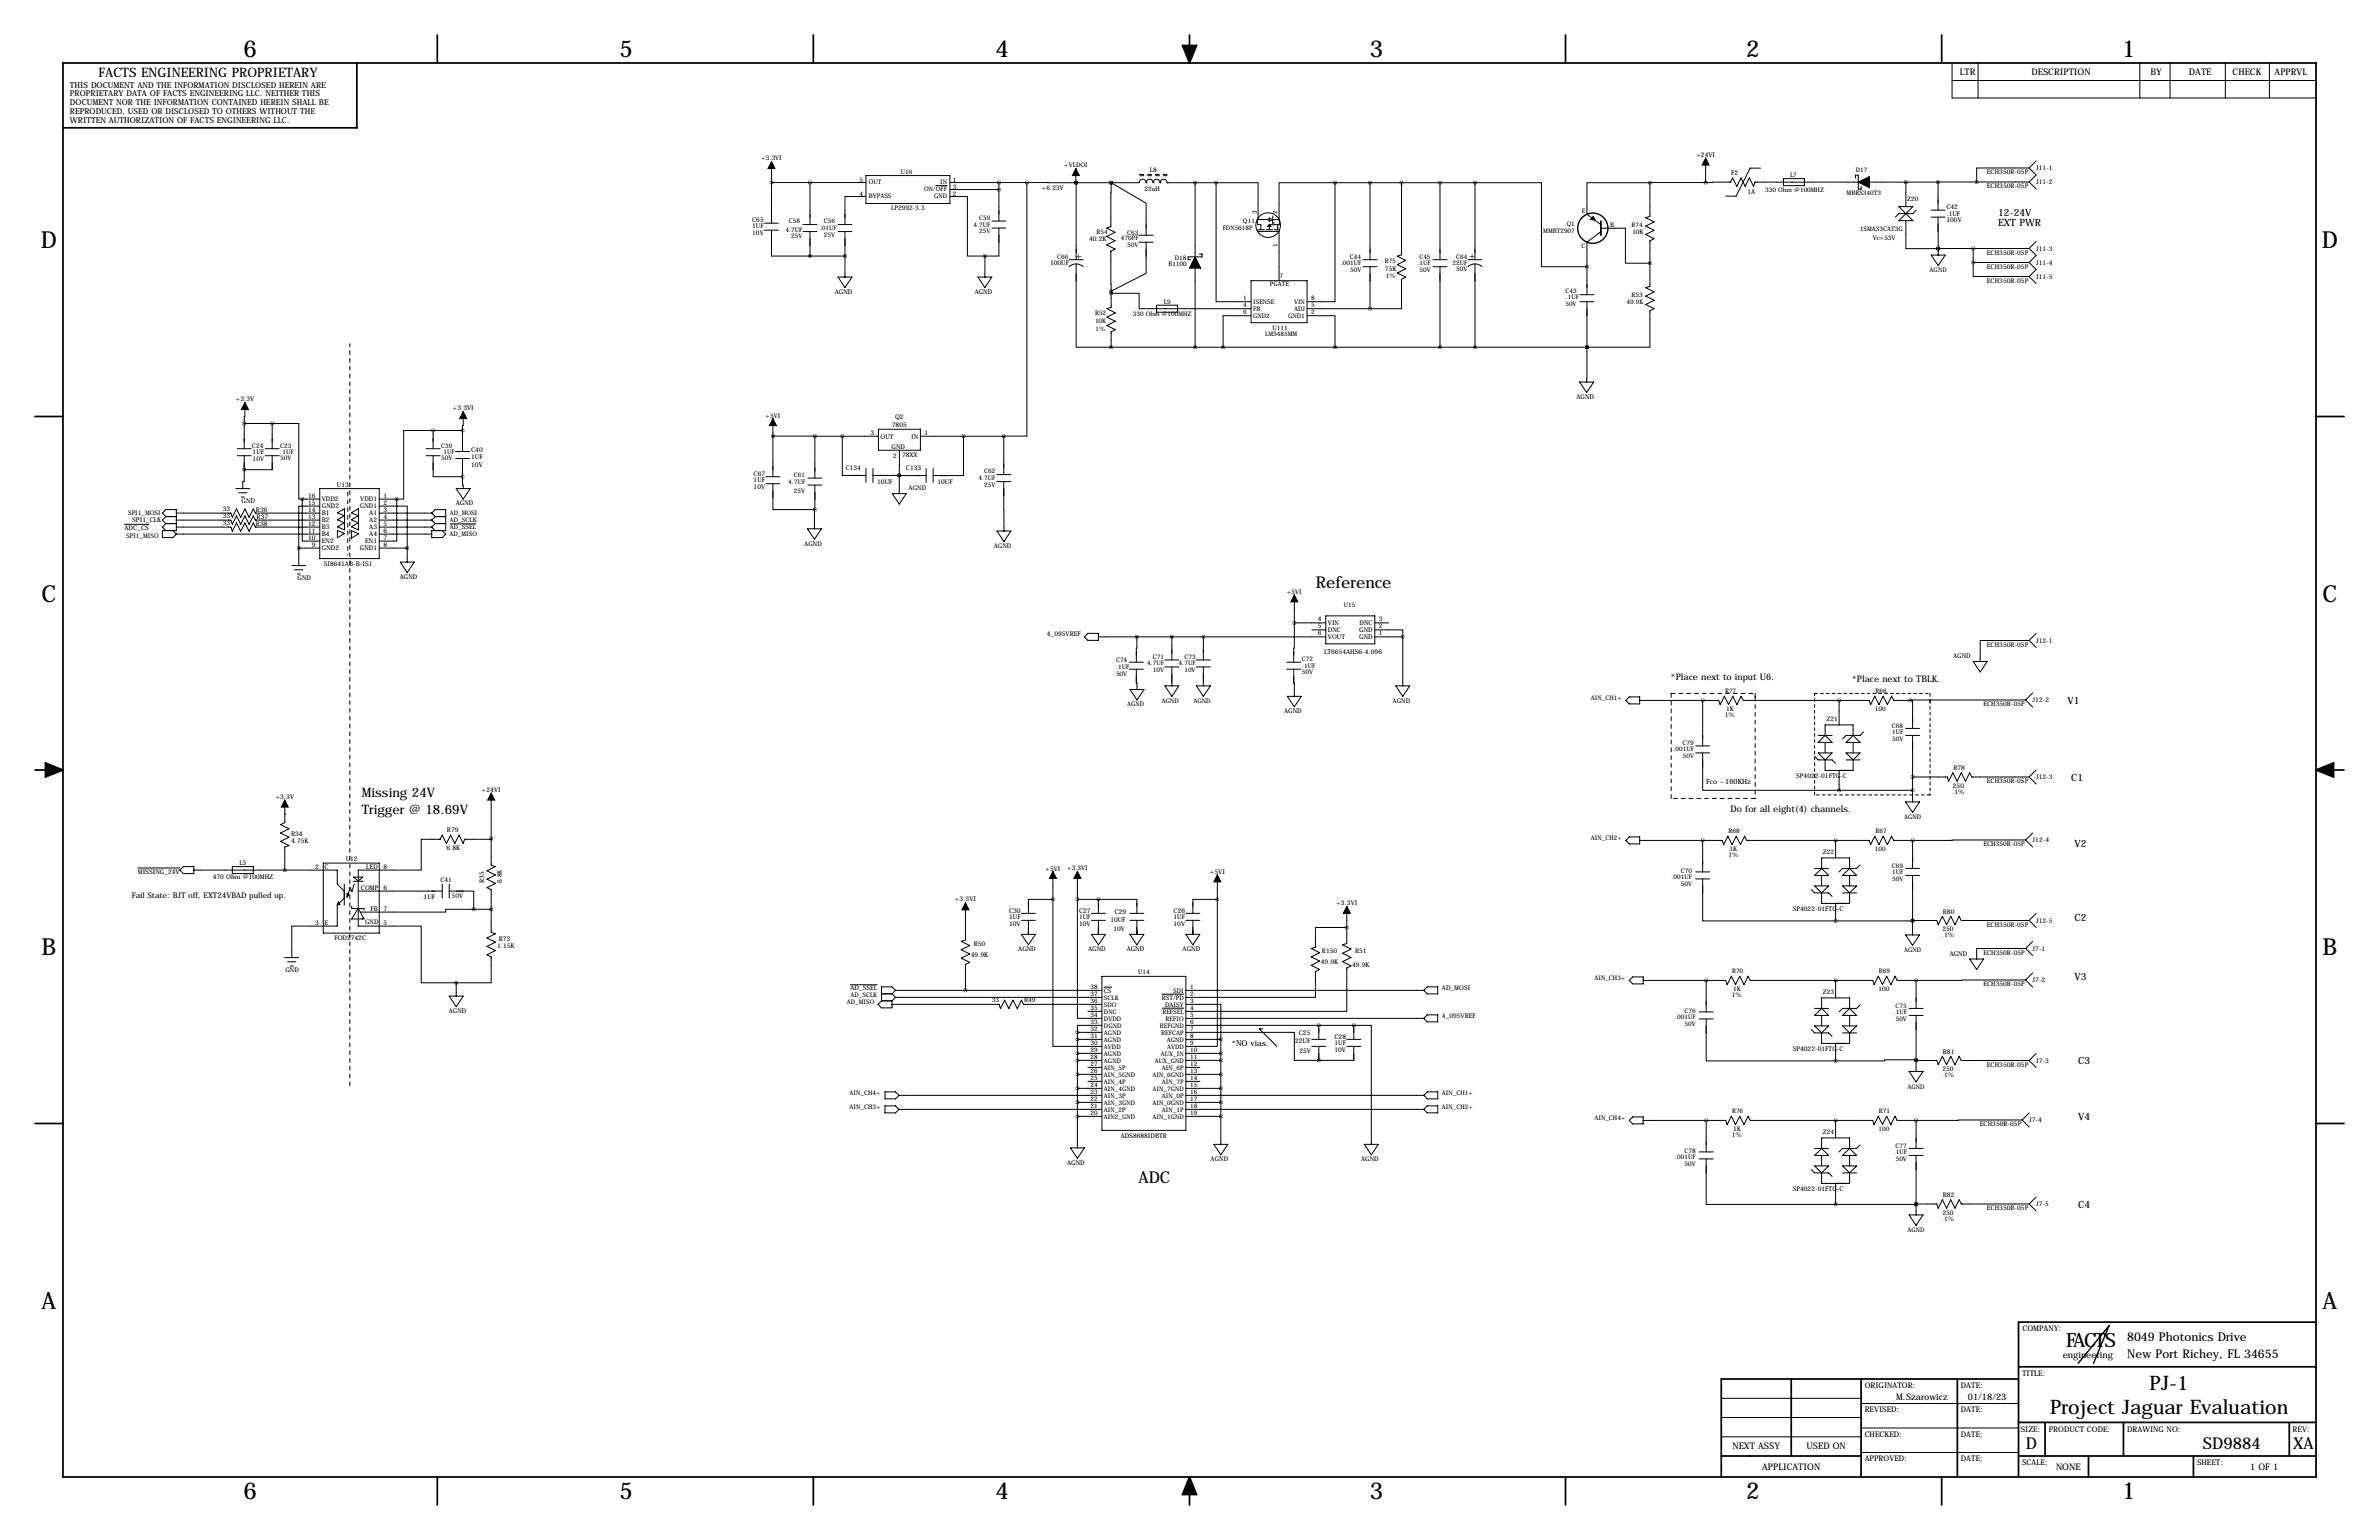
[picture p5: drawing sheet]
<svg xmlns="http://www.w3.org/2000/svg" width="864mm" height="559mm" viewBox="0 0 864 559" stroke-linecap="round" stroke-linejoin="round" font-family="sans-serif">
<defs><g id="words">
<g font-size="8.5">
<text x="88.3" y="20.8">6</text>
<text x="224.9" y="20.8">5</text>
<text x="361.4" y="20.8">4</text>
<text x="497.3" y="20.8">3</text>
<text x="633.8" y="20.8">2</text>
<text x="770.3" y="20.8">1</text>
<text x="14.8" y="90">D</text>
<text x="842.9" y="90">D</text>
<text x="15.1" y="218.3">C</text>
<text x="843.1" y="218.3">C</text>
<text x="15.1" y="346.6">B</text>
<text x="843.1" y="346.6">B</text>
<text x="15.1" y="474.8">A</text>
<text x="843.1" y="474.8">A</text>
<text x="88.3" y="544">6</text>
<text x="224.9" y="544">5</text>
<text x="361.4" y="544">4</text>
<text x="497.3" y="544">3</text>
<text x="633.8" y="544">2</text>
<text x="770.3" y="544">1</text>
</g>
<g font-size="7.3">
<text x="780.3" y="504.2">PJ-1</text>
<text x="744.2" y="513.1">Project Jaguar Evaluation</text>
</g>
<text font-size="7.1" x="750.1" y="488.8">FACTS</text>
<g font-size="5.9">
<text x="477.7" y="213.3">Reference</text>
<text x="413.3" y="429.2">ADC</text>
<text x="735.4" y="525.8">D</text>
<text x="799.7" y="525.8">SD9884</text>
<text x="832.4" y="525.8">XA</text>
</g>
<g font-size="4.7">
<text x="35.7" y="27.9">FACTS ENGINEERING PROPRIETARY</text>
<text x="131.3" y="289.1">Missing 24V</text>
<text x="131.3" y="295.4">Trigger @ 18.69V</text>
</g>
<g font-size="4.4">
<text x="772.2" y="486.4">8049 Photonics Drive</text>
<text x="772.2" y="492.8">New Port Richey, FL 34655</text>
</g>
<g font-size="3.6">
<text x="725.4" y="78.2">12-24V</text>
<text x="725.4" y="82">EXT PWR</text>
<text x="390.2" y="94">+</text>
<text x="533.1" y="94">+</text>
<text x="750.6" y="255.3">V1</text>
<text x="751.8" y="283.2">C1</text>
<text x="753.1" y="307.3">V2</text>
<text x="753.1" y="334">C2</text>
<text x="753.1" y="355.6">V3</text>
<text x="754.4" y="386.1">C3</text>
<text x="754.4" y="406.4">V4</text>
<text x="754.4" y="438.1">C4</text>
</g>
<g font-size="3.3">
<text x="711.4" y="27.3">LTR</text>
<text x="737.5" y="27.3">DESCRIPTION</text>
<text x="780.6" y="27.3">BY</text>
<text x="794.6" y="27.3">DATE</text>
<text x="810.5" y="27.3">CHECK</text>
<text x="825.7" y="27.3">APPRVL</text>
<text x="606.4" y="246.8">*Place next to input U6.</text>
<text x="672.2" y="247.5">*Place next to TBLK.</text>
<text x="628.2" y="294.5">Do for all eight(4) channels.</text>
<text x="748.8" y="492.8">engineering</text>
<text x="688.3" y="508">M.Szarowicz</text>
<text x="714.4" y="508">01/18/23</text>
<text x="628.9" y="525.8">NEXT ASSY</text>
<text x="655.8" y="525.8">USED ON</text>
<text x="639.7" y="533.4">APPLICATION</text>
<text x="746.4" y="533.4">NONE</text>
<text x="816.8" y="533.4">1 OF 1</text>
</g>
<g font-size="3">
<text x="25.4" y="35">PROPRIETARY DATA OF FACTS ENGINEERING LLC. NEITHER THIS</text>
<text x="25.4" y="31.8">THIS DOCUMENT AND THE INFORMATION DISCLOSED HEREIN ARE</text>
<text x="25.4" y="41.3">REPRODUCED, USED OR DISCLOSED TO OTHERS WITHOUT THE</text>
<text x="25.4" y="38.1">DOCUMENT NOR THE INFORMATION CONTAINED HEREIN SHALL BE</text>
<text x="25.4" y="44.5">WRITTEN AUTHORIZATION OF FACTS ENGINEERING LLC.</text>
<text x="447" y="379.7">*NO vias.</text>
</g>
<g font-size="2.8">
<text x="47.8" y="325.7">Fail State: BJT off, EXT24VBAD pulled up.</text>
<text x="734.2" y="483.1">COMPANY:</text>
<text x="676.9" y="503.6">ORIGINATOR:</text>
<text x="711.8" y="503.6">DATE:</text>
<text x="734.1" y="499.4">TITLE:</text>
<text x="676.9" y="512.5">REVISED:</text>
<text x="711.8" y="512.5">DATE:</text>
<text x="676.9" y="521.4">CHECKED:</text>
<text x="711.8" y="521.4">DATE:</text>
<text x="733.5" y="519.4">SIZE:</text>
<text x="743.7" y="519.4">PRODUCT CODE:</text>
<text x="772.2" y="519.4">DRAWING NO:</text>
<text x="832.2" y="519.4">REV:</text>
<text x="676.9" y="530.3">APPROVED:</text>
<text x="711.8" y="530.3">DATE:</text>
<text x="734.1" y="531.6">SCALE:</text>
<text x="797.6" y="531.6">SHEET:</text>
</g>
<text font-size="2.6" x="619.4" y="284.6">Fco ~160KHz</text>
<g font-size="2.4">
<text x="615.7" y="56.8">+24VI</text>
<text x="628.4" y="63.6">F2</text>
<text x="721.3" y="63.2">ECH350R-05P</text>
<text x="739.1" y="61.8">J11-1</text>
<text x="634.4" y="70.4">1A</text>
<text x="721.3" y="68.3">ECH350R-05P</text>
<text x="739.1" y="66.9">J11-2</text>
<text x="706.6" y="75.7">C42</text>
<text x="273.1" y="82.9">1UF</text>
<text x="273.1" y="80.7">C65</text>
<text x="706.6" y="78.3">.1UF</text>
<text x="706.6" y="80.7">100V</text>
<text x="273.1" y="85.4">10V</text>
<text x="395.3" y="87.5">40.2K</text>
<text x="721.3" y="92.5">ECH350R-05P</text>
<text x="739.1" y="91">J11-3</text>
<text x="381.2" y="96.1">100UF</text>
<text x="502.7" y="98.4">75K</text>
<text x="503" y="100.9">1%</text>
<text x="721.3" y="97.5">ECH350R-05P</text>
<text x="739.1" y="96.1">J11-4</text>
<text x="739.1" y="101.2">J11-5</text>
<text x="303" y="106.6">AGND</text>
<text x="353.8" y="106.6">AGND</text>
<text x="721.3" y="102.6">ECH350R-05P</text>
<text x="85.5" y="145.5">+3.3V</text>
<text x="164.3" y="148.8">+3.3VI</text>
<text x="572.3" y="144.7">AGND</text>
<text x="323.8" y="155">7805</text>
<text x="324.9" y="152.2">Q2</text>
<text x="316" y="157.8">3</text>
<text x="319.6" y="159.1">OUT</text>
<text x="330.8" y="159.1">IN</text>
<text x="335.6" y="157.8">1</text>
<text x="91.4" y="162.6">C24</text>
<text x="91.7" y="164.8">1UF</text>
<text x="91.7" y="167.3">10V</text>
<text x="171" y="166.4">1UF</text>
<text x="171" y="163.8">C40</text>
<text x="323.6" y="162.9">GND</text>
<text x="324.2" y="166.3">2</text>
<text x="327.4" y="165.8">78XX</text>
<text x="171" y="169.3">10V</text>
<text x="273.6" y="172.7">C67</text>
<text x="307" y="170.6">C134</text>
<text x="328.8" y="170.7">C133</text>
<text x="122.3" y="176.5">U13</text>
<text x="273.6" y="174.9">1UF</text>
<text x="273.6" y="177.4">10V</text>
<text x="318.4" y="175.7">10UF</text>
<text x="329.9" y="177.9">AGND</text>
<text x="340.3" y="175.8">10UF</text>
<text x="80.8" y="185.6">33</text>
<text x="87.7" y="182.6">GND</text>
<text x="92.9" y="185.7">R36</text>
<text x="111.8" y="180.6">16</text>
<text x="111.8" y="183.1">15</text>
<text x="111.8" y="185.7">14</text>
<text x="116.8" y="181.9">VDD2</text>
<text x="116.8" y="184.5">GND2</text>
<text x="130.7" y="184.5">GND1</text>
<text x="130.8" y="181.9">VDD1</text>
<text x="139.2" y="180.6">1</text>
<text x="139.2" y="183.1">2</text>
<text x="139.2" y="185.7">3</text>
<text x="165.5" y="183.4">AGND</text>
<text x="48" y="189.5">SPI1_CLK</text>
<text x="80.8" y="188.1">33</text>
<text x="80.8" y="190.6">33</text>
<text x="92.9" y="191">R38</text>
<text x="93.1" y="188.5">R37</text>
<text x="111.8" y="188.2">13</text>
<text x="111.8" y="190.8">12</text>
<text x="116.8" y="187">B1</text>
<text x="116.8" y="189.6">B2</text>
<text x="134.1" y="187">A1</text>
<text x="134.1" y="189.6">A2</text>
<text x="139.2" y="188.2">4</text>
<text x="139.2" y="190.8">5</text>
<text x="45.2" y="192.3">ADC_CS</text>
<text x="111.8" y="193.3">11</text>
<text x="111.8" y="195.8">10</text>
<text x="116.8" y="192.1">B3</text>
<text x="116.8" y="194.6">B4</text>
<text x="116.8" y="197.2">EN2</text>
<text x="132.6" y="197.2">EN1</text>
<text x="134.1" y="192.1">A3</text>
<text x="134.1" y="194.6">A4</text>
<text x="139.2" y="193.3">6</text>
<text x="139.2" y="195.8">7</text>
<text x="292" y="198">AGND</text>
<text x="113.2" y="198.4">9</text>
<text x="116.8" y="199.7">GND2</text>
<text x="130.7" y="199.7">GND1</text>
<text x="139.2" y="198.4">8</text>
<text x="360.7" y="198.8">AGND</text>
<text x="117.5" y="205.3">SI8641AB-B-IS1</text>
<text x="108" y="210.6">GND</text>
<text x="145.1" y="210.1">AGND</text>
<text x="478.4" y="225.5">4</text>
<text x="482" y="226.8">VIN</text>
<text x="493.5" y="226.8">DNC</text>
<text x="500.6" y="225.5">3</text>
<text x="380" y="230.8">4_095VREF</text>
<text x="478.4" y="228">5</text>
<text x="478.4" y="230.6">6</text>
<text x="482" y="229.4">DNC</text>
<text x="482" y="231.9">VOUT</text>
<text x="493.4" y="231.9">GND</text>
<text x="493.4" y="229.4">GND</text>
<text x="500.6" y="230.6">1</text>
<text x="500.6" y="228">2</text>
<text x="739.1" y="233.2">J12-1</text>
<text x="480.7" y="237.4">LT6654AHS6-4.096</text>
<text x="709" y="238.8">AGND</text>
<text x="721.3" y="234.7">ECH350R-05P</text>
<text x="505.5" y="255">AGND</text>
<text x="626.6" y="258">1K</text>
<text x="720" y="256.3">ECH350R-05P</text>
<text x="737.9" y="254.8">J12-2</text>
<text x="466.1" y="258.8">AGND</text>
<text x="626.2" y="260.2">1%</text>
<text x="709.1" y="279.4">R78</text>
<text x="174.8" y="287.3">+24VI</text>
<text x="652" y="282.5">SP4022-01FTG-C</text>
<text x="708.9" y="285.8">250</text>
<text x="721.3" y="284.2">ECH350R-05P</text>
<text x="739.1" y="282.8">J12-3</text>
<text x="100" y="289.8">+3.3V</text>
<text x="708.7" y="288">.1%</text>
<text x="105.6" y="303.2">R34</text>
<text x="105.7" y="305.7">4.75K</text>
<text x="162.2" y="302">R79</text>
<text x="737.9" y="305.6">J12-4</text>
<text x="162.1" y="308.4">6.8K</text>
<text x="627.4" y="311">1%</text>
<text x="627.8" y="308.8">1K</text>
<text x="720" y="307.1">ECH350R-05P</text>
<text x="50" y="317">MISSING_24V</text>
<text x="86.9" y="314">L5</text>
<text x="114.5" y="315.2">2</text>
<text x="117.9" y="315.3">C</text>
<text x="125.5" y="312.3">U12</text>
<text x="132.9" y="315.3">LED</text>
<text x="139.2" y="315.2">8</text>
<text x="379.4" y="315.9">+5VI</text>
<text x="439.1" y="317.2">+5VI</text>
<text x="77.2" y="319">470 Ohm @100MHZ</text>
<text x="131" y="322.9">COMP</text>
<text x="139.2" y="322.8">6</text>
<text x="159.9" y="320.2">C41</text>
<text x="175.8" y="320.4" transform="rotate(-90 175.8 320.4)">R35</text>
<text x="182.1" y="320.5" transform="rotate(-90 182.1 320.5)">6.8K</text>
<text x="153" y="326.3">.1UF</text>
<text x="163.9" y="325.9">50V</text>
<text x="346.6" y="327.1">+3.3VI</text>
<text x="485" y="328.4">+3.3VI</text>
<text x="114.5" y="335.5">3</text>
<text x="117.9" y="335.6">E</text>
<text x="132.5" y="335.3">GND</text>
<text x="134.4" y="330.5">FB</text>
<text x="139.2" y="330.5">7</text>
<text x="139.2" y="335.5">5</text>
<text x="366.3" y="333.3">1UF</text>
<text x="366.3" y="331.2">C30</text>
<text x="366.3" y="335.9">10V</text>
<text x="391.7" y="333.3">1UF</text>
<text x="391.7" y="331.2">C27</text>
<text x="391.7" y="335.9">10V</text>
<text x="403.1" y="334.6">10UF</text>
<text x="404.7" y="331.7">C29</text>
<text x="426" y="333.3">1UF</text>
<text x="426" y="331.2">C26</text>
<text x="426" y="335.9">10V</text>
<text x="650.8" y="330.7">SP4022-01FTG-C</text>
<text x="705.3" y="331.5">R80</text>
<text x="739.1" y="334.8">J12-5</text>
<text x="121.4" y="341.2">FOD2742C</text>
<text x="181" y="341.5">R73</text>
<text x="404.2" y="337.7">10V</text>
<text x="704.9" y="340.1">.1%</text>
<text x="705.1" y="337.8">250</text>
<text x="721.3" y="336.3">ECH350R-05P</text>
<text x="180.4" y="344.1">1.15K</text>
<text x="352.4" y="347.1">49.9K</text>
<text x="353.5" y="343.3">R50</text>
<text x="369.6" y="345.1">AGND</text>
<text x="395" y="345.1">AGND</text>
<text x="409" y="345.1">AGND</text>
<text x="429.3" y="345.1">AGND</text>
<text x="479.9" y="345.9">R150</text>
<text x="491.9" y="345.8">R51</text>
<text x="707.8" y="346.7">AGND</text>
<text x="720" y="346.5">ECH350R-05P</text>
<text x="737.9" y="345">J7-1</text>
<text x="103.6" y="352.8">GND</text>
<text x="479.5" y="349.7">49.9K</text>
<text x="490.8" y="350.9">49.9K</text>
<text x="308.7" y="359.4">AD_SSEL</text>
<text x="523.4" y="359.4">AD_MOSI</text>
<text x="629.1" y="359.6">1K</text>
<text x="720" y="357.9">ECH350R-05P</text>
<text x="737.9" y="356.4">J7-2</text>
<text x="360" y="363.7">33</text>
<text x="371.7" y="363.7">R49</text>
<text x="628.7" y="361.8">1%</text>
<text x="162.9" y="367.5">AGND</text>
<text x="523.4" y="369.5">4_095VREF</text>
<text x="471.5" y="375.6">C25</text>
<text x="484.4" y="376.9">C28</text>
<text x="470.1" y="378.5">22UF</text>
<text x="471.7" y="382.1">25V</text>
<text x="484.4" y="379.1">1UF</text>
<text x="484.4" y="381.6">10V</text>
<text x="650.8" y="381.5">SP4022-01FTG-C</text>
<text x="705.3" y="382.3">R81</text>
<text x="705.1" y="388.6">250</text>
<text x="721.3" y="387.1">ECH350R-05P</text>
<text x="739.1" y="385.6">J7-3</text>
<text x="704.9" y="390.9">.1%</text>
<text x="736.6" y="407.2">J7-4</text>
<text x="406.8" y="413">ADS8688IDBTR</text>
<text x="628.7" y="412.6">1%</text>
<text x="629.1" y="410.4">1K</text>
<text x="718.7" y="408.7">ECH350R-05P</text>
<text x="387.4" y="422.6">AGND</text>
<text x="439.5" y="421.3">AGND</text>
<text x="494.1" y="421.3">AGND</text>
<text x="650.8" y="432.3">SP4022-01FTG-C</text>
<text x="705.3" y="434.3">R82</text>
<text x="739.1" y="437.7">J7-5</text>
<text x="704.9" y="443">.1%</text>
<text x="705.1" y="440.7">250</text>
<text x="721.3" y="439.2">ECH350R-05P</text>
</g>
<g font-size="2.3">
<text x="276.3" y="58.1">+3.3VI</text>
<text x="312" y="66">5</text>
<text x="327" y="63.1">U16</text>
<text x="345.8" y="66">1</text>
<text x="386.3" y="60.7">+VLDOI</text>
<text x="417.4" y="62.3">L8</text>
<text x="649.8" y="64.1">L7</text>
<text x="673.7" y="62.4">D17</text>
<text x="312" y="71.1">4</text>
<text x="315.4" y="66.8">OUT</text>
<text x="315.4" y="71.9">BYPASS</text>
<text x="335.5" y="69.3">ON/OFF</text>
<text x="339.1" y="71.9">GND</text>
<text x="341.3" y="66.8">IN</text>
<text x="345.8" y="68.5">3</text>
<text x="345.8" y="71.1">2</text>
<text x="378.2" y="69">+6.23V</text>
<text x="415.5" y="69.3">22uH</text>
<text x="640.8" y="69.7">330 Ohm @100MHZ</text>
<text x="670.3" y="70.9">MBRS340T3</text>
<text x="323.5" y="76.1">LP2992-3.3</text>
<text x="456.2" y="77.5" transform="rotate(-90 456.2 77.5)">3</text>
<text x="463.8" y="77.5" transform="rotate(-90 463.8 77.5)">2</text>
<text x="574.2" y="77.2">E</text>
<text x="692.3" y="73">Z20</text>
<text x="286.4" y="81">C58</text>
<text x="297.6" y="83.3">.01UF</text>
<text x="299.1" y="81">C56</text>
<text x="353.4" y="82.2">4.7UF</text>
<text x="355.5" y="79.7">C59</text>
<text x="443.9" y="83.3">FDN5618P</text>
<text x="451.2" y="80.9">Q11</text>
<text x="568.7" y="82">Q1</text>
<text x="584.5" y="82.3">B</text>
<text x="592.3" y="82.3">R74</text>
<text x="675.2" y="83.9">1SMA33CAT3G</text>
<text x="285.1" y="84">4.7UF</text>
<text x="287.2" y="86.4">25V</text>
<text x="299.1" y="85.9">25V</text>
<text x="355.5" y="84.6">25V</text>
<text x="398" y="84.9">R54</text>
<text x="406.9" y="87.2">470PF</text>
<text x="409.2" y="85.1">C63</text>
<text x="409.2" y="89.5">50V</text>
<text x="463.8" y="89.5" transform="rotate(-90 463.8 89.5)">1</text>
<text x="560.2" y="84.6">MMBT2907</text>
<text x="592.6" y="84.8">10K</text>
<text x="679.8" y="86.9">Vc=53V</text>
<text x="383.8" y="94">C66</text>
<text x="426.5" y="94.2">D18</text>
<text x="490" y="94">C44</text>
<text x="502.7" y="95.3">R75</text>
<text x="515.2" y="94">C45</text>
<text x="528.6" y="94">C64</text>
<text x="574.1" y="90">C</text>
<text x="424.1" y="96.6">B1100</text>
<text x="464.5" y="100.8">7</text>
<text x="486.7" y="96.2">.001UF</text>
<text x="490.1" y="98.6">50V</text>
<text x="514.6" y="96.2">.1UF</text>
<text x="515.3" y="98.7">50V</text>
<text x="527.3" y="96.1">22UF</text>
<text x="528.6" y="98.4">50V</text>
<text x="700.5" y="98.8">AGND</text>
<text x="461" y="103.9">PGATE</text>
<text x="568.4" y="106.3">C43</text>
<text x="592.3" y="107.7">R53</text>
<text x="422.5" y="110.4">L9</text>
<text x="451.3" y="111.5">4</text>
<text x="451.3" y="109">1</text>
<text x="454.9" y="112.8">FB</text>
<text x="454.9" y="110.3">ISENSE</text>
<text x="469.8" y="112.8">ADJ</text>
<text x="469.8" y="110.3">VIN</text>
<text x="476" y="111.5">5</text>
<text x="476" y="109">8</text>
<text x="568.2" y="111.2">50V</text>
<text x="568.4" y="108.6">.1UF</text>
<text x="590.5" y="110.2">49.9K</text>
<text x="397.5" y="114.4">R52</text>
<text x="397.5" y="117.2">10K</text>
<text x="397.7" y="119.9">1%</text>
<text x="411.2" y="114.5">330 Ohm @100MHZ</text>
<text x="451.3" y="114">6</text>
<text x="454.9" y="115.4">GND2</text>
<text x="461.9" y="119.6">U111</text>
<text x="467.6" y="115.4">GND1</text>
<text x="476" y="114">2</text>
<text x="459.3" y="122">LM3485MM</text>
<text x="277.9" y="151.6">+5VI</text>
<text x="101.8" y="162.5">C23</text>
<text x="101.8" y="164.8">.1UF</text>
<text x="101.8" y="166.9">50V</text>
<text x="160.2" y="162.5">C39</text>
<text x="160.2" y="164.8">.1UF</text>
<text x="160.2" y="166.9">50V</text>
<text x="288.2" y="173">C61</text>
<text x="357.3" y="171.7">C62</text>
<text x="286.2" y="175.8">4.7UF</text>
<text x="288.2" y="178.9">25V</text>
<text x="355.1" y="174.2">4.7UF</text>
<text x="357.3" y="176.6">25V</text>
<text x="46.5" y="186.9">SPI1_MOSI</text>
<text x="163.3" y="187">AD_MOSI</text>
<text x="163.3" y="189.5">AD_SCLK</text>
<text x="45.8" y="195.1">SPI1_MISO</text>
<text x="163.2" y="194.6">AD_MISO</text>
<text x="163.3" y="192.1">AD_SSEL</text>
<text x="467.1" y="215.6">+5VI</text>
<text x="487.8" y="220.4">U15</text>
<text x="418.5" y="239.2">C71</text>
<text x="430" y="239.2">C73</text>
<text x="472.6" y="240">C72</text>
<text x="405.1" y="240">C74</text>
<text x="405.1" y="242.6">.1UF</text>
<text x="405.1" y="245.5">50V</text>
<text x="416.4" y="241.3">4.7UF</text>
<text x="418.5" y="243.9">10V</text>
<text x="427.8" y="241.3">4.7UF</text>
<text x="430" y="243.9">10V</text>
<text x="472.6" y="242.3">.1UF</text>
<text x="472.6" y="244.4">50V</text>
<text x="626.2" y="251.6">R77</text>
<text x="680.8" y="251.6">R66</text>
<text x="409.1" y="256.3">AGND</text>
<text x="421.8" y="255">AGND</text>
<text x="433.2" y="255">AGND</text>
<text x="577.5" y="253.9">AIN_CH1+</text>
<text x="680.6" y="258">100</text>
<text x="663" y="261.8">Z21</text>
<text x="686.1" y="266.2">.1UF</text>
<text x="686.8" y="264.1">C68</text>
<text x="686.9" y="268.8">50V</text>
<text x="607.5" y="272.6">.001UF</text>
<text x="610.8" y="270.5">C79</text>
<text x="610.9" y="275">50V</text>
<text x="691.2" y="297.2">AGND</text>
<text x="577.5" y="304.7">AIN_CH2+</text>
<text x="627.5" y="302.4">R68</text>
<text x="680.8" y="302.4">R67</text>
<text x="661.8" y="310">Z22</text>
<text x="680.6" y="308.8">100</text>
<text x="387.4" y="315.7">+3.3VI</text>
<text x="610.2" y="316.6">C70</text>
<text x="686.1" y="317">.1UF</text>
<text x="686.8" y="314.9">C69</text>
<text x="606.8" y="319">.001UF</text>
<text x="610.2" y="321.6">50V</text>
<text x="686.9" y="319.6">50V</text>
<text x="691.2" y="345.4">AGND</text>
<text x="413.1" y="353.5">U14</text>
<text x="628.7" y="353.2">R70</text>
<text x="682.1" y="353.2">R69</text>
<text x="395.8" y="358.9">38</text>
<text x="432" y="358.9">1</text>
<text x="578.8" y="355.5">AIN_CH3+</text>
<text x="681.9" y="359.6">100</text>
<text x="307.4" y="364.2">AD_MISO</text>
<text x="308.7" y="361.9">AD_SCLK</text>
<text x="395.8" y="361.4">37</text>
<text x="395.8" y="363.9">36</text>
<text x="400.8" y="360.2">CS</text>
<text x="400.8" y="362.7">SCLK</text>
<text x="400.8" y="365.2">SDO</text>
<text x="421.8" y="362.7">RST/PD</text>
<text x="423" y="365.2">DAISY</text>
<text x="425.9" y="360.2">SDI</text>
<text x="432" y="361.4">2</text>
<text x="432" y="363.9">3</text>
<text x="661.8" y="360.8">Z23</text>
<text x="688.1" y="365.7">C75</text>
<text x="395.8" y="366.5">35</text>
<text x="395.8" y="369">34</text>
<text x="395.8" y="371.6">33</text>
<text x="400.8" y="367.8">DNC</text>
<text x="400.8" y="370.3">DVDD</text>
<text x="421.9" y="367.8">REFSEL</text>
<text x="423.1" y="370.3">REFIO</text>
<text x="432" y="366.5">4</text>
<text x="432" y="369">5</text>
<text x="432" y="371.6">6</text>
<text x="608" y="369.8">.001UF</text>
<text x="611.5" y="367.4">C76</text>
<text x="687.4" y="367.8">.1UF</text>
<text x="688.2" y="370.4">50V</text>
<text x="395.8" y="374.1">32</text>
<text x="395.8" y="376.6">31</text>
<text x="400.8" y="372.9">DGND</text>
<text x="400.8" y="375.4">AGND</text>
<text x="400.8" y="377.9">AGND</text>
<text x="421" y="372.9">REFGND</text>
<text x="421.5" y="375.4">REFCAP</text>
<text x="423.5" y="377.9">AGND</text>
<text x="432" y="374.1">7</text>
<text x="432" y="376.6">8</text>
<text x="611.5" y="372.4">50V</text>
<text x="395.8" y="379.2">30</text>
<text x="395.8" y="381.7">29</text>
<text x="400.8" y="380.5">AVDD</text>
<text x="400.8" y="383">AGND</text>
<text x="421.4" y="383">AUX_IN</text>
<text x="423.7" y="380.5">AVDD</text>
<text x="432" y="379.2">9</text>
<text x="432" y="381.7">10</text>
<text x="395.8" y="384.3">28</text>
<text x="395.8" y="386.8">27</text>
<text x="395.8" y="389.3">26</text>
<text x="400.8" y="385.6">AGND</text>
<text x="400.8" y="388.1">AIN_5P</text>
<text x="419.2" y="385.6">AUX_GND</text>
<text x="421.8" y="388.1">AIN_6P</text>
<text x="432" y="384.3">11</text>
<text x="432" y="386.8">12</text>
<text x="432" y="389.3">13</text>
<text x="395.8" y="391.9">25</text>
<text x="395.8" y="394.4">24</text>
<text x="400.8" y="390.6">AIN_5GND</text>
<text x="400.8" y="393.2">AIN_4P</text>
<text x="400.8" y="395.7">AIN_4GND</text>
<text x="418.4" y="390.6">AIN_6GND</text>
<text x="418.4" y="395.7">AIN_7GND</text>
<text x="421.8" y="393.2">AIN_7P</text>
<text x="432" y="391.9">14</text>
<text x="432" y="394.4">15</text>
<text x="692.5" y="395">AGND</text>
<text x="308.4" y="397.5">AIN_CH4+</text>
<text x="395.8" y="397">23</text>
<text x="395.8" y="399.5">22</text>
<text x="400.8" y="398.3">AIN_3P</text>
<text x="400.8" y="400.8">AIN_3GND</text>
<text x="418.4" y="400.8">AIN_0GND</text>
<text x="421.8" y="398.3">AIN_0P</text>
<text x="432" y="397">16</text>
<text x="432" y="399.5">17</text>
<text x="523.4" y="397.5">AIN_CH1+</text>
<text x="308.4" y="402.5">AIN_CH3+</text>
<text x="395.8" y="402">21</text>
<text x="395.8" y="404.6">20</text>
<text x="400.8" y="403.3">AIN_2P</text>
<text x="400.8" y="405.9">AIN2_GND</text>
<text x="418.4" y="405.9">AIN_1GND</text>
<text x="421.8" y="403.3">AIN_1P</text>
<text x="432" y="402">18</text>
<text x="432" y="404.6">19</text>
<text x="523.4" y="402.5">AIN_CH2+</text>
<text x="578.8" y="406.3">AIN_CH4+</text>
<text x="628.7" y="404">R76</text>
<text x="682.1" y="404">R71</text>
<text x="661.8" y="411.6">Z24</text>
<text x="681.9" y="410.4">100</text>
<text x="611.5" y="418.2">C78</text>
<text x="687.4" y="418.6">.1UF</text>
<text x="688.1" y="416.5">C77</text>
<text x="608" y="420.6">.001UF</text>
<text x="611.5" y="423.2">50V</text>
<text x="688.2" y="421.2">50V</text>
<text x="692.5" y="447">AGND</text>
</g>
</g></defs>
<g fill="none" stroke="#000" stroke-width=".63">
<path d="M158.7 12.7v10.2M295.2 12.7v10.2M429.3 16.5h5l-2.5 6.4zM429.9 16.9h3.8l-1.9 4.7zM430.5 17.2h2.6l-1.3 3.1zM431.1 17.5h1.3l-.6 1.5zM431.8 12.7v10.2M568.3 12.7v10.2M704.8 12.7v10.2M22.9 22.9h817.8v513h-817.8zM129.5 22.9v23.5h-106.6M581.2 80.3v5"/>
<path d="M12.7 151.1h10.2M840.7 151.1h10.2M12.7 279.4h10.2M16.5 276.9l6.4 2.5-6.4 2.5zM16.9 277.5l4.7 1.9-4.7 1.9zM17.2 278.1l3.1 1.3-3.1 1.3zM17.5 278.8l1.5 .6-1.5 .7zM840.7 279.4h10.2M840.7 279.4l6.4-2.5v5zM842 279.4l4.7-1.9v3.8zM843.3 279.4l3.1-1.3v2.6zM844.5 279.4l1.6-.6v1.3z"/>
<path d="M12.7 407.7h10.2M840.7 407.7h10.2M732.7 479.8v56.1M732.8 479.8h107.9M732.7 496h108M650.2 500.4v27.9M675.6 500.4v35.5M710.5 500.4v35.5M732.7 500.4h-107.9v35.5M732.7 516.1h108M742.4 516.1v12.2M770.8 516.1v12.2"/>
<path d="M831 516.2v12.1M158.7 535.9v10.2M295.2 535.9v10.2M431.8 535.9v10.2M431.8 535.9l2.5 6.4h-5zM431.8 537.2l1.9 4.7h-3.8zM431.8 538.5l1.3 3.1h-2.6zM431.8 539.8l.6 1.5h-1.3zM568.3 535.9v10.2M624.8 528.3h50.7M704.8 535.9v10.2M732.7 528.3h108"/>
<path d="M758.1 528.3v7.6M796.2 528.3v7.6"/>
</g>
<circle cx="635" cy="528.3" r=".32" fill="#000"/>
<g fill="none" stroke="#000" stroke-width=".36">
<path d="M708.6 22.9v12.7h131.7M708.6 29.2h131.7M718.1 22.9v12.7M776.8 22.9v12.7M787.8 22.9v12.7M807.8 22.9v12.7M823.8 22.9v12.7M280.1 58.6v22.4M619.2 57.4v8.8M739.1 58.4l-2.5 2.6M280.1 66.2h34.3M294 66.2v15.3"/>
<path d="M314.4 71.3h-7.7v10.2M314.4 63.7h30.4v10.2h-30.4zM339.7 67.4h4.1M344.8 71.3h6.4v21.6h6.3M344.8 66.2h28M344.8 68.8h17.8M362.6 66.2v14M372.8 66.2l17.8 .1M372.8 66.2v92l-8.4 .1M390.6 66.3h22.9a1.27 1.27 0 0 1 1.3-1.3 1.27 1.27 0 0 1 1.3 1.3M390.6 61.2v5.1M390.7 66.3v27.9"/>
<path d="M403.4 66.3h.1M403.4 66.3l12.7 7.5v11.5M403.4 66.3l-.1 15.9-1.6 .6 3.1 1.5-3.1 1.5 3.1 1.5-3.1 1.5 3.1 1.6-1.5 .7 .1 14.6M416.1 66.3a1.27 1.27 0 0 1 1.2-1.3 1.27 1.27 0 0 1 1.3 1.3M416.1 66.3h.1M418.6 66.3a1.27 1.27 0 0 1 1.3-1.3 1.27 1.27 0 0 1 1.2 1.3M418.6 66.3h.1M421.1 66.3a1.27 1.27 0 0 1 1.3-1.3 1.27 1.27 0 0 1 1.3 1.3M421.1 66.3h.1M423.7 66.3h.1M423.7 66.3h17.8M433.8 66.3v26.9"/>
<path d="M441.5 66.3h15.2v13.4M441.5 66.3v43.2h12.7M460.7 79.1l1.2 .6-1.2 .6zM460.7 79.7h-4.3v1.8M462 78.4v1.2M484.6 66.3h-20.3v13.4M484.6 66.3v43.2h-10.1M484.6 66.3h50.8M497.3 66.3v27.9M508.8 66.3v26.2l-1.6 .5 3.1 1.5-3.1 1.5 3.1 1.5-3.1 1.6 3.1 1.5-1.5 .7v10.7h-11.5M522.7 66.3v27.9M535.4 66.3h24.2v30.5h16.5"/>
<path d="M535.4 66.3v27.9M598.9 66.3v12.2l-1.5 .5 3.1 1.5-3.1 1.5 3.1 1.6-3.1 1.5 3.1 1.5-1.6 .8v16.5l-1.5 .5 3.1 1.5-3.1 1.5 3.1 1.6-3.1 1.5 3.1 1.5-1.6 .8v13.2h-22.8M598.9 66.3h-22.8v11.4l5.1 3.8M619.2 66.2l-20.3 .1M639.1 61h-3.8l-5.1 10.2h-3.8M647.4 64.8h7.6v2.6h-7.6zM674.6 66.1h-37.5l-.5 1.5-1.5-3-1.6 3-1.5-3-1.5 3-1.5-3-.8 1.5-9 .1M674.6 63.6h-1v1M675.6 67.6v1h-1M678.6 66.1h24.9M689.3 75h5.1l-5.1 5.1h5.1zM691.8 66.1v8.9"/>
<path d="M695.7 76.3l-1.3 1.2h-5.1l-1.3 1.3M701 76.3h5.1M701 78.8h5.1M703.5 78.8l.1 11.4M703.5 66.1v10.2M717.5 66l-14 .1M717.5 66h19.1M736.6 61h-19.1v5M736.6 61l2.5 2.5-2.5 2.5M736.6 66l2.5 2.6M277.5 81h5.1M277.5 83.5h5.1"/>
<path d="M280.1 83.5v9.4h13.9M291.5 81.5h5.1M291.5 84h5.1M294 84v8.9M294 92.9h12.7M304.2 81.5h5.1M304.2 84h5.1M306.7 84v16.5M357.5 92.9v7.6M360.1 82.8h5.1M360.1 80.2h5.1M362.6 82.8v10.1h-5.1"/>
<path d="M388.1 94.2h5.1M388.1 96.8a3.7 3.7 0 0 1 5.1 0M390.7 95.8v30.2h12.7M413.5 85.3h5.1M413.5 87.9h5.1M416.1 87.9v11.3l-12.7 6.5M431.3 93.2v1h1M433.8 97.3v28.7M435.4 92.2h1v1M456.5 83.4h2.4M456.5 81.5h1.2v1.9M456.5 84h7.9"/>
<path d="M459.5 83.4h2.5M460.8 81.5v1.9M460.8 81.5l.6 .6h-1.3zM462.6 83.4h1.8M462.6 80.9h-.6v-1.2h2.4v1.8h-3.6M463.8 81.5v1.9M464.3 84v17.9M494.8 94.2h5.1M494.8 96.8h5.1M497.3 96.8v15.2M520.2 94.2h5.1M520.2 96.8h5.1"/>
<path d="M522.7 96.8v29.2M532.9 94.2h5.1M532.9 96.8a3.7 3.7 0 0 1 5.1 0M535.4 95.8v30.2M581.2 82.8h8.8v12.7h8.9M581.2 84.1l-5.1 3.8v19M691.8 80.1v10.1h11.8M701 92.6h5.1l-2.5 3.8zM703.6 90.2h33M703.6 90.2v2.4M716.3 95.2v5.1h20.3M716.3 95.2h20.3"/>
<path d="M716.3 90.2v5M736.6 90.2l2.5 2.5-2.5 2.5M736.6 95.2l2.5 2.6-2.5 2.5M739.1 87.6l-2.5 2.6M304.2 100.5h5.1l-2.6 3.8zM355 100.5h5.1l-2.6 3.8zM403.4 106.4h10.1v5.6h40.7M403.4 105.7v5.8l-1.6 .5 3.1 1.5-3.1 1.6 3.1 1.5-3.1 1.5 3.1 1.5-1.5 .8v5.6M419.9 110.7h7.6v2.6h-7.6zM454.2 114.6h-10.2v11.4M454.2 101.9h20.3v15.2h-20.3zM474.5 114.6h10.1v11.4"/>
<path d="M474.5 112h22.8M573.5 106.9h5.1M573.5 109.5h5.1M576.1 109.5v16.5M736.6 100.3l2.5 2.6M403.4 126h172.7M573.4 138.6h5.1l-2.5 3.8zM576.1 126h.1M576.1 126l-.1 12.6M88.6 153.7v9.1M88.6 153.7h10.2M88.9 146.1l-.3 7.6"/>
<path d="M98.8 153.7h9.7v27.4h1.2M98.8 153.7v9.1M157.2 156.2h-10.6v24.9h-2.6M157.2 156.2v6.6M157.2 156.2h10.7M167.9 156.2v7.6M168.1 149.4v5h-.2v1.8M280.6 158.2l15.2 .1M280.6 151.9v21.1M295.8 158.3v15.2M295.8 158.3h23.1M305.8 158.3v14.2h8.6"/>
<path d="M318.9 155.8h15.2v7.6h-15.2zM334.1 158.3h30.3M349.8 158.3v14.3h-11.1M364.4 158.3v13.9M85.6 177.3h5.1M86.1 162.8h5.1M86.1 165.4h5.1M86.6 178.8h3.1M88.6 170.4h.1M88.6 170.4v4.4h-.5v2.5M88.6 165.4v5M96.3 162.8h5"/>
<path d="M96.3 165.4h5M98.8 165.4v5h-10.2M116.1 177.3h21.6v25.4h-21.6zM154.7 162.8h5.1M154.7 165.4h5.1M157.2 165.4v7.6h10.7M165.4 163.8h5M165.4 166.4h5M165.6 177.3h5.1l-2.6 3.8zM167.9 173l.2 4.3M167.9 166.4v6.6M278 173h5.1"/>
<path d="M278 175.5h5.1M280.6 175.5v9.4h15.2M293.3 173.5h5M293.3 176h5M295.8 176v8.9M314.4 170v5.1M316.9 172.5h9.5M316.9 170v5.1M323.9 179.1h5.1l-2.6 3.8zM326.4 172.5l9.8 .1M326.4 172.5h.1M326.4 172.5v6.6"/>
<path d="M326.5 163.4l-.1 9.1M336.2 170v5.1M338.7 170v5.1M361.8 172.2h5.1M361.8 174.8h5.1M364.4 174.8v17.9M45.2 190.2h8.8M60.2 187.5h3.8M60.2 187.5l-1.3-1.3 1.3-1.3h3.8v7.6h-5.1v2.6h3.8l1.3-1.3M60.2 190h3.8M60.2 187.5l-1.3 1.2 1.3 1.3M60.2 190l-1.3 1.3 1.3 1.2"/>
<path d="M62.7 192.5l1.3 1.3M64 186.2h19.8l.5 1.5 1.6-3 1.5 3 1.5-3 1.5 3 1.5-3 .8 1.5h23.4M64 188.7h19.8l.5 1.5 1.6-3 1.5 3 1.5-3 1.5 3 1.5-3 .8 1.5h23.4M64 191.3h19.8l.5 1.5 1.6-3.1 1.5 3.1 1.5-3.1 1.5 3.1 1.5-3.1 .8 1.6h23.4M64 193.8h52.1M87.6 180.3h1M108.5 198.9h7.6M108.5 198.9v6.3M109.7 181.1v15.2h6.4M109.7 181.1h6.4M116.1 183.6h-7.6v15.3M122.5 192.5l2.6 1.1-2.6 1.5z"/>
<path d="M122.5 195.1h.1M125 184.6h.1M125 187.1h.1M125 189.6h.1M125.1 184.6v7.7l-2.6-1.1 2.6-1.6M125.1 184.6l-2.6 1.5 2.6 1.1M125.1 187.1l-2.6 1.5 2.6 1.1M127.6 192.6l2.6 1.1-2.6 1.5zM127.6 195.2h.1M130.1 184.6h.1M130.1 187.1h.1M130.1 189.6h.1"/>
<path d="M130.1 184.6v7.7l-2.5-1.1 2.5-1.6M130.1 187.1l-2.5 1.5 2.5 1.1M130.1 184.6l-2.5 1.5 2.5 1.1M137.7 183.6h10.1v15.3M137.7 186.2h19M137.7 188.7h19M137.7 191.3h19M137.7 181.1h6.3M137.7 193.8h19M137.7 198.9h10.1M144 181.1v15.2h-6.3M147.8 198.9v5.1"/>
<path d="M156.7 186.2l1.3 1.3M156.7 186.2l1.3-1.3h3.8v7.6h-5.1v2.6h3.8l1.3-1.3-1.3-1.3M156.7 188.7l1.3 1.3M156.7 191.3l1.3 1.2M158 187.5h3.8M158 190h3.8M158 187.5l-1.3 1.2M158 190l-1.3 1.3M163.3 190.1h9.5M293.1 191.9h5.1l-2.5 3.8zM295.8 184.9l-.1 7M361.9 192.7h5.1l-2.6 3.8z"/>
<path d="M105.9 205.2h5.1M106.9 206.8h3.1M107.9 208.3h1.1M145.3 204h5.1l-2.6 3.8zM469.8 215.8v10.2M393.6 231.1l1.3-1.3h3.8v2.6h-3.8zM398.7 231.1h82.6M412.7 231.1l-.2 9.2M422.9 239.5h5M425.4 231.1v8.4M434.3 239.5h5.1M436.8 231.1v8.4"/>
<path d="M469.8 226l-.2 14.3M469.8 226h11.5M476.2 228.5h5.1M481.3 223.5h17.8v10.1h-17.8zM499.1 228.5h10.1v2.6M499.1 226h5M499.1 231.1h10.1M509.2 231.1v17.8M736.6 232.4h-17.8v7.6M736.6 232.4l2.5 2.5M739.1 229.9l-2.5 2.5M410 240.3h5"/>
<path d="M410 242.8h5M410.2 250.2h5.1l-2.6 3.8zM412.5 242.8l.2 7.4M422.9 242h5M422.9 248.9h5l-2.5 3.8zM425.4 242v6.9M434.3 242h5.1M434.3 248.9h5.1l-2.6 3.8zM436.8 242v6.9M467.1 240.3h5.1M467.1 242.8h5.1M467.3 252.7h5.1l-2.6 3.8z"/>
<path d="M469.6 242.8l.2 9.9M506.7 248.9h5.1l-2.6 3.8zM591.4 252.9h3.8v2.5h-3.8l-1.3-1.2zM595.2 254.2h28.7l.5 1.5 1.6-3.1 1.5 3.1 1.5-3.1 1.5 3.1 1.6-3.1 .7 1.6h45.7l.5 1.5 1.6-3.1 1.5 3.1 1.5-3.1 1.5 3.1 1.6-3.1 .7 1.6h6M618.1 254.2v16.5M667.6 254.2v8.8M693.4 254.2h.9v10.1M716.3 240h5.1l-2.6 3.8zM735.3 254l-41.9 .2M735.3 254l2.6 2.5M737.9 251.5l-2.6 2.5M615.5 273.2h5.1"/>
<path d="M615.5 270.7h5.1M618.1 273.2v13.6h49.5M658.7 274.5l1.3 1.2h5.1l1.2 1.3M660 266.9h5.1M660 273.2h5.1l-2.6 2.5zM662.5 266.9l2.6 2.5h-5.1zM662.5 266.9v-3.9h10.2v3.9M662.5 275.7v3.9h10.2v-3.9M662.5 269.4v3.8M667.6 279.6v7.2M670.2 269.4l2.5-2.5 2.5 2.5zM670.2 273.2h5l-2.5 2.5z"/>
<path d="M670.2 275.7h5M672.7 269.4v3.8M676.5 265.6l-1.3 1.3h-5l-1.3 1.2M691.7 264.3h5.1M691.7 266.9h5.1M694.3 266.9v24.1M739.1 279.4l-2.5 2.5M103.4 295.4h.1M103.4 290.3v8.1l-1.5 .8 3 1.5-3 1.6 3 1.5-3 1.5 3 1.5-1.5 .5v8.4M178.3 287.8v26.1l1.5 .6-3 1.5 3 1.5-3 1.5 3 1.5-3 1.6 1.5 .7v15.5l1.5 .5-3 1.6 3 1.5-3 1.5 3 1.5-3 1.6 1.5 .7v9.4h-12.7M667.6 286.8h26.7M691.7 291h5.1l-2.5 3.8z"/>
<path d="M694.3 281.9h12.6l.5 1.6 1.5-3.1 1.5 3.1 1.6-3.1 1.5 3.1 1.5-3.1 .8 1.5h20.8M736.6 281.9l2.5 2.6M50 315h15.3M66.5 314.5h3.9v2.5h-3.9l-1.2-1.3zM70.4 315.7h52v5.1l2.6 2.5M84.3 314.5h7.6v2.5h-7.6zM117.3 313.2h20.4v25.4h-20.4zM128.3 319.8h3.4M131.3 318.3h-2.9l1.6 1.4 1.7-1.4h-.3M178.3 304.3v.2h-9.6l-.6 1.6-1.5-3.1-1.5 3.1-1.5-3.1-1.5 3.1-1.6-3.1-.7 1.5h-6.9v11.2h-22.9v20.3h22.9v20.6h12.7M382.2 316.2v10.1M391.1 316.2v10.1"/>
<path d="M441.9 317.4v8.9M591.4 303.7h3.8v2.5h-3.8l-1.3-1.2zM595.2 305h30l.5 1.5 1.5-3.1 1.6 3.1 1.5-3.1 1.5 3.1 1.5-3.1 .8 1.6h44.4l.5 1.5 1.6-3.1 1.5 3.1 1.5-3.1 1.5 3.1 1.6-3.1 .7 1.6h6.9M615.5 316.4h5.1M615.5 318.9h5.1M618.1 318.9v15.3h48.2M618.1 305v11.4M658.7 315.1h5.1M661.3 315.1l2.5 2.6h-5.1zM661.3 315.1v-3.8h10.1v3.8M661.3 317.7v3.8M666.3 305v6.3"/>
<path d="M668.9 317.7l2.5-2.6 2.6 2.6zM671.4 317.7v3.8M675.2 313.8l-1.2 1.3h-5.1l-1.3 1.3M691.7 315.1h5.1M691.7 317.7h5.1M694.3 305v10.1M694.3 317.7v21.5M735.3 304.8l-41 .2M735.3 304.8l2.6 2.5M737.9 302.3l-2.6 2.5M122.4 328.3l.4-1 .6 .8-.9 .4M125 325.9l-2.6 2.5v7.6h-16.5v11.5"/>
<path d="M125 320.8v7.6M127.7 328.8v.9h4.5M128.6 320.8l-.8 2.7-.7-1.4-1.1 3.4v-1.3l.7 .4-.7 .8M130 323.3h30.5M130.8 331h1.7M131.6 333.5l.5-.1-2.1-3.8-2.3 3.9h4M132.1 329.6v.7M160.5 320.8v5.1M163.1 323.3h8.9v6.6M163.1 320.8v5.1M172 329.9h-10.2v1.1h-29.2M172 329.9h6.3"/>
<path d="M350.5 327.6v13.5l-1.6 .5 3.1 1.5-3.1 1.5 3.1 1.6-3.1 1.5 3.1 1.5-1.5 .8v9.4M370.8 331.4h5.1M370.8 334h5.1M370.8 339h5.1l-2.6 3.8zM373.3 334v5M382.2 326.3v53.4h17.8M382.2 326.3h-8.9v5.1M391.1 326.3v43.2h8.9M391.1 326.3h21.6v5.1M396.2 331.4h5.1M396.2 334h5.1M396.2 339h5.1l-2.6 3.8z"/>
<path d="M398.7 326.3h.1M398.7 326.3v5.1M398.7 334v5M410.2 331.4h5M410.2 334h5M410.2 339h5l-2.5 3.8zM412.7 334v5M430.5 331.4h5.1M430.5 334h5.1M430.5 339h5.1l-2.6 3.8zM433 334v5M441.9 326.3v53.4h-11.4"/>
<path d="M441.9 326.3h-8.9v5.1M488.9 328.9v13.4l-1.5 .5 3 1.6-3 1.5 3 1.5-3 1.5 3 1.6-1.5 .7v15.8h-58.4M488.9 336.5h-11.4v7.2l-1.5 .5 3 1.5-3 1.5 3 1.5-3 1.6 3 1.5-1.5 .8v9.3h-47M657.5 322.7l1.2 1.3h5.1l1.3 1.3M658.7 321.5h5.1l-2.5 2.5zM661.3 324v3.8h10.1v-3.8M666.3 327.8v6.4M666.3 334.2h28M668.9 321.5h5.1l-2.6 2.5zM668.9 324h5.1M691.7 339.2h5.1l-2.5 3.9zM694.3 334h8.8l.5 1.5 1.5-3 1.5 3 1.6-3 1.5 3 1.5-3 .8 1.5h24.6"/>
<path d="M736.6 334l2.5 2.5M739.1 331.5l-2.5 2.5M103.4 347.5h5.1M104.4 349h3M105.4 350.5h1M165.6 356.6v4.8M308.7 357.3h9.8M325.1 359.4h74.9M325.1 359.4l-1.3 1.2M325.1 359.4l-1.3-1.3h-3.8v5.1M400 354.3h30.5v55.9h-30.5zM400.8 358.2h2.7"/>
<path d="M430.5 359.4h86.3M516.8 359.4l1.3-1.3h3.8v2.5h-3.8zM592.7 354.5h3.8v2.5h-3.8l-1.3-1.2zM596.5 355.8h30l.5 1.5 1.5-3.1 1.5 3.1 1.5-3.1 1.6 3.1 1.5-3.1 .8 1.6h44.4l.5 1.5 1.5-3.1 1.6 3.1 1.5-3.1 1.5 3.1 1.5-3.1 .8 1.6h6.9M619.4 355.8v11.4M666.3 355.8v6.3M695.6 355.8v10.1M715 348h5.1l-2.6 3.8zM735.3 355.6l-39.7 .2M735.3 344.2h-17.8v3.8M735.3 344.2l2.6 2.5M735.3 355.6l2.6 2.5"/>
<path d="M737.9 341.6l-2.6 2.6M737.9 353.1l-2.6 2.5M163.1 361.4h5l-2.5 3.9zM320 360.6h3.8M320 363.2h3.8M320 363.2l-1.3 1.2 1.3 1.3h3.8v-2.5M323.8 364.4h38.9l.5 1.6 1.5-3.1 1.5 3.1 1.5-3.1 1.6 3.1 1.5-3.1 .8 1.5h28.4M323.8 360.6l1.3 1.3M325.1 361.9h74.9M325.1 361.9l-1.3 1.3M391.1 377.1h8.9M391.1 374.6h8.9"/>
<path d="M391.1 374.6v41.9M394.9 367h5.1M400 372.1h-8.9v2.5M421.8 360.7h7.9M421.9 365.8h7.8M430.5 374.6h39.3v10.2h8.9M430.5 364.4h12.7v12.7M430.5 377.1h12.7M430.5 369.5h86.3M430.5 372.1h60.9M443.2 377.1v38.1M458.4 373.3h-1.3l6.4 6.4"/>
<path d="M476.2 377.1h5.1M476.2 379.7h5.1M478.7 372.1h.1M478.7 372.1v5M478.7 379.7v5.1M488.9 377.1h5.1M488.9 379.7h5.1M491.4 372.1h.1M491.4 372.1h6.4v43.1M491.4 372.1v5M491.4 379.7v5.1h-12.7M516.8 369.5l1.3-1.3h3.8v2.6h-3.8z"/>
<path d="M616.8 367.2h5.1M616.8 369.7h5.1M619.4 369.7v15.3h46.9M657.5 373.5l1.2 1.3h5.1l1.3 1.3M658.7 365.9h5.1M658.7 372.3h5.1l-2.5 2.5zM661.3 365.9l2.5 2.6h-5.1zM661.3 365.9v-3.8h10.1v3.8M661.3 374.8v3.8h10.1v-3.8M661.3 368.5v3.8M666.3 378.6v6.4M668.9 368.5l2.5-2.6 2.6 2.6z"/>
<path d="M668.9 372.3h5.1l-2.6 2.5zM668.9 374.8h5.1M671.4 368.5v3.8M675.2 364.6l-1.2 1.3h-5.1l-1.3 1.3M693 365.9h5.1M693 368.5h5.1M695.6 368.5v20.3M321.3 396.2h3.8l1.2 1.3-1.2 1.2h-3.8zM326.3 397.5h73.7M391.1 382.2h8.9M391.1 384.8h8.9M391.1 389.8h8.9"/>
<path d="M391.1 394.9h8.9M391.1 400h8.9M394.9 387.3h5.1M394.9 392.4h5.1M430.5 382.2h12.7M430.5 384.8h12.7M430.5 387.3h5.1M430.5 389.8h12.7M430.5 392.4h5.1M430.5 394.9h12.7M430.5 397.5h86.3M430.5 400h12.7"/>
<path d="M478.7 384.8h.1M518.1 396.2h3.8v2.5h-3.8l-1.3-1.2zM693 388.8h5.1l-2.5 3.8zM695.6 384.6h-11.5v.4h-17.8M695.6 384.8h7.5l.5 1.5 1.5-3 1.5 3 1.6-3 1.5 3 1.5-3 .8 1.5h24.6M736.6 384.8l2.5 2.5M739.1 382.3l-2.5 2.5M321.3 401.3h3.8l1.2 1.2-1.2 1.3h-3.8zM326.3 402.5h73.7M388.6 416.5h5l-2.5 3.8zM391.1 405.1h8.9M430.5 402.5h86.3"/>
<path d="M430.5 405.1h12.7M440.6 415.2h5.1l-2.5 3.8zM495.2 415.2h5.1l-2.5 3.8zM518.1 401.3h3.8v2.5h-3.8l-1.3-1.3zM592.7 405.3h3.8v2.5h-3.8l-1.3-1.2zM596.5 406.6h30l.5 1.5 1.5-3.1 1.5 3.1 1.5-3.1 1.6 3.1 1.5-3.1 .8 1.6h44.4l.5 1.5 1.5-3.1 1.6 3.1 1.5-3.1 1.5 3.1 1.5-3.1 .8 1.6h6.9M616.8 418h5.1M619.4 406.6v11.4M658.7 416.7h5.1M661.3 416.7l2.5 2.6h-5.1zM661.3 416.7v-3.8h10.1v3.8M661.3 419.3v3.8"/>
<path d="M666.3 406.6v6.3M668.9 419.3l2.5-2.6 2.6 2.6zM671.4 419.3v3.8M675.2 415.4l-1.2 1.3h-5.1l-1.3 1.3M693 416.7h5.1M693 419.3h5.1M695.6 406.6v10.1M695.6 419.3v21.5M734.1 406.4l-38.5 .2M734.1 406.4l2.5 2.5M736.6 403.9l-2.5 2.5M616.8 420.5h5.1"/>
<path d="M619.4 420.5v16.5h46.9M657.5 424.3l1.2 1.3h5.1l1.3 1.3M658.7 423.1h5.1l-2.5 2.5zM661.3 425.6v3.8h10.1v-3.8M666.3 429.4v7.6M666.3 437h29.3M668.9 423.1h5.1l-2.6 2.5zM668.9 425.6h5.1M695.6 436.9h7.5l.5 1.5 1.5-3 1.5 3 1.6-3 1.5 3 1.5-3 .8 1.5h24.6M736.6 436.9l2.5 2.5M739.1 434.3l-2.5 2.6M693 440.8h5.1l-2.5 3.9z"/>
<path d="M624.8 514.3h50.9M624.8 507.4h50.9M675.6 518.2h57.1M675.6 509.3h57.1M624.8 521.4h50.9M675.6 527h57.1"/>
<circle cx="460.3" cy="81.7" r="4.5"/>
</g>
<g fill="none" stroke="#000" stroke-width=".51">
<path d="M754.4 494.7l11.3-13.7-5.7 13.7"/>
<circle cx="578.2" cy="82.8" r="5.5"/>
</g>
<path d="M413.6 63.3h.1M423.7 63.8h-10.2M423.7 63.3h-10.1M126.2 178.6v22.8M606.7 251.6h30.4M637.1 252.9v36.8M637.1 251.6v2.6M606.7 289.7v-38.1M637.1 289.7h-30.4M127 394v-269.3" fill="none" stroke="#000" stroke-width=".36" stroke-dasharray="1.4 1.4"/>
<path d="M658.7 251.6h41.9M700.6 254.2v34.2M700.6 251.6v3.8M658.7 288.4v-36.8M700.6 288.4h-41.9" fill="none" stroke="#000" stroke-width=".36" stroke-dasharray="1.1 1.1"/>
<g fill="#000" stroke="#000" stroke-width=".36">
<path d="M280.1 58.6l1.2 2.6h-2.5zM619.2 57.4l1.2 2.5h-2.5zM390.6 61.2l1.2 2.5h-2.5zM578.4 78.5l.6 1.4-1.6-.3zM88.9 146.1l1.3 2.5h-2.6zM168.1 149.4l1.3 2.5h-2.5zM280.6 151.9l1.2 2.5h-2.5zM469.8 215.8l1.3 2.6h-2.5zM103.4 290.3l1.2 2.6h-2.5zM178.3 287.8l1.3 2.5h-2.6zM382.2 316.2l1.3 2.5h-2.6zM391.1 316.2l1.3 2.5h-2.6z"/>
<path d="M441.9 317.4l1.3 2.6h-2.6zM350.5 327.6l1.2 2.5h-2.5zM488.9 328.9l1.3 2.5h-2.6z"/>
</g>
<path d="M674.6 66.1l4-2v4zM433.8 93.2l2.1 4.1h-4.1z" fill="#000" stroke="#000" stroke-width=".38"/>
<path d="M674.6 63.6v5M431.3 93.2h5.1" fill="none" stroke="#000" stroke-width=".38"/>
<path d="M171.9 329.9a.05 .05 0 0 0 .1 0 .05 .05 0 0 0-.1 0zM103.3 315.7a.05 .05 0 0 0 .1 0 .05 .05 0 0 0-.1 0zM165.6 356.6a.05 .05 0 0 0 .1 0 .05 .05 0 0 0-.1 0zM178.3 304.3a.05 .05 0 0 0 .1 0 .05 .05 0 0 0-.1 0zM178.3 329.9a.05 .05 0 0 0 .1 0 .05 .05 0 0 0-.1 0zM167.8 173a.05 .05 0 0 0 .1 0 .05 .05 0 0 0-.1 0zM109.7 181.1a.05 .05 0 0 0 .1 0 .05 .05 0 0 0-.1 0zM144 181.1a.05 .05 0 0 0 .1 0 .05 .05 0 0 0-.1 0zM147.8 198.9a.05 .05 0 0 0 .1 0 .05 .05 0 0 0-.1 0zM108.4 198.9a.05 .05 0 0 0 .1 0 .05 .05 0 0 0-.1 0zM167.8 156.2a.05 .05 0 0 0 .1 0 .05 .05 0 0 0-.1 0zM88.6 170.4a.05 .05 0 0 0 .1 0 .05 .05 0 0 0-.1 0zM443.1 405.1a.05 .05 0 0 0 .1 0 .05 .05 0 0 0-.1 0zM391.1 405.1a.05 .05 0 0 0 .1 0 .05 .05 0 0 0-.1 0zM391.1 400a.05 .05 0 0 0 .1 0 .05 .05 0 0 0-.1 0zM391.1 394.9a.05 .05 0 0 0 .1 0 .05 .05 0 0 0-.1 0zM443.1 400a.05 .05 0 0 0 .1 0 .05 .05 0 0 0-.1 0zM443.1 394.9a.05 .05 0 0 0 .1 0 .05 .05 0 0 0-.1 0zM478.7 384.8a.05 .05 0 0 0 .1 0 .05 .05 0 0 0-.1 0zM491.4 372.1a.05 .05 0 0 0 .1 0 .05 .05 0 0 0-.1 0zM478.7 372.1a.05 .05 0 0 0 .1 0 .05 .05 0 0 0-.1 0zM443.1 389.8a.05 .05 0 0 0 .1 0 .05 .05 0 0 0-.1 0zM443.1 384.8a.05 .05 0 0 0 .1 0 .05 .05 0 0 0-.1 0zM391.1 389.8a.05 .05 0 0 0 .1 0 .05 .05 0 0 0-.1 0zM391.1 382.2a.05 .05 0 0 0 .1 0 .05 .05 0 0 0-.1 0zM391.1 377.1a.05 .05 0 0 0 .1 0 .05 .05 0 0 0-.1 0zM391.1 384.8a.05 .05 0 0 0 .1 0 .05 .05 0 0 0-.1 0zM391.1 374.6a.05 .05 0 0 0 .1 0 .05 .05 0 0 0-.1 0zM441.9 326.3a.05 .05 0 0 0 .1 0 .05 .05 0 0 0-.1 0zM398.7 326.3a.05 .05 0 0 0 .1 0 .05 .05 0 0 0-.1 0zM391.1 326.3a.05 .05 0 0 0 .1 0 .05 .05 0 0 0-.1 0zM350.4 359.4a.05 .05 0 0 0 .1 0 .05 .05 0 0 0-.1 0zM382.2 326.3a.05 .05 0 0 0 .1 0 .05 .05 0 0 0-.1 0zM443.1 377.1a.05 .05 0 0 0 .1 0 .05 .05 0 0 0-.1 0zM443.1 382.2a.05 .05 0 0 0 .1 0 .05 .05 0 0 0-.1 0zM509.2 231.1a.05 .05 0 0 0 .1 0 .05 .05 0 0 0-.1 0zM469.8 226a.05 .05 0 0 0 .1 0 .05 .05 0 0 0-.1 0zM436.8 231.1a.05 .05 0 0 0 .1 0 .05 .05 0 0 0-.1 0zM576 126a.05 .05 0 0 0 .1 0 .05 .05 0 0 0-.1 0zM535.4 66.3a.05 .05 0 0 0 .1 0 .05 .05 0 0 0-.1 0zM576 96.8a.05 .05 0 0 0 .1 0 .05 .05 0 0 0-.1 0zM497.3 112a.05 .05 0 0 0 .1 0 .05 .05 0 0 0-.1 0zM497.3 66.3a.05 .05 0 0 0 .1 0 .05 .05 0 0 0-.1 0zM484.6 126a.05 .05 0 0 0 .1 0 .05 .05 0 0 0-.1 0zM484.6 66.3a.05 .05 0 0 0 .1 0 .05 .05 0 0 0-.1 0zM403.3 126a.05 .05 0 0 0 .1 0 .05 .05 0 0 0-.1 0zM433.8 126a.05 .05 0 0 0 .1 0 .05 .05 0 0 0-.1 0zM441.4 66.3a.05 .05 0 0 0 .1 0 .05 .05 0 0 0-.1 0zM433.8 66.3a.05 .05 0 0 0 .1 0 .05 .05 0 0 0-.1 0zM443.9 126a.05 .05 0 0 0 .1 0 .05 .05 0 0 0-.1 0zM522.7 66.3a.05 .05 0 0 0 .1 0 .05 .05 0 0 0-.1 0zM522.7 126a.05 .05 0 0 0 .1 0 .05 .05 0 0 0-.1 0zM403.3 66.3a.05 .05 0 0 0 .1 0 .05 .05 0 0 0-.1 0zM403.3 66.3a.05 .05 0 0 0 .1 0 .05 .05 0 0 0-.1 0zM403.3 105.7a.05 .05 0 0 0 .1 0 .05 .05 0 0 0-.1 0zM508.7 66.3a.05 .05 0 0 0 .1 0 .05 .05 0 0 0-.1 0zM598.9 95.5a.05 .05 0 0 0 .1 0 .05 .05 0 0 0-.1 0zM403.3 106.4a.05 .05 0 0 0 .1 0 .05 .05 0 0 0-.1 0zM535.4 126a.05 .05 0 0 0 .1 0 .05 .05 0 0 0-.1 0zM598.9 66.3a.05 .05 0 0 0 .1 0 .05 .05 0 0 0-.1 0zM691.8 66.1a.05 .05 0 0 0 .1 0 .05 .05 0 0 0-.1 0zM362.6 68.8a.05 .05 0 0 0 .1 0 .05 .05 0 0 0-.1 0zM306.7 92.9a.05 .05 0 0 0 .1 0 .05 .05 0 0 0-.1 0zM390.6 66.3a.05 .05 0 0 0 .1 0 .05 .05 0 0 0-.1 0zM294 66.2a.05 .05 0 0 0 .1 0 .05 .05 0 0 0-.1 0zM362.6 66.2a.05 .05 0 0 0 .1 0 .05 .05 0 0 0-.1 0zM357.5 92.9a.05 .05 0 0 0 .1 0 .05 .05 0 0 0-.1 0zM372.7 66.2a.05 .05 0 0 0 .1 0 .05 .05 0 0 0-.1 0zM390.5 66.3a.05 .05 0 0 0 .1 0 .05 .05 0 0 0-.1 0zM576 126a.05 .05 0 0 0 .1 0 .05 .05 0 0 0-.1 0zM294 92.9a.05 .05 0 0 0 .1 0 .05 .05 0 0 0-.1 0zM295.8 184.9a.05 .05 0 0 0 .1 0 .05 .05 0 0 0-.1 0zM280 66.2a.05 .05 0 0 0 .1 0 .05 .05 0 0 0-.1 0zM280.5 158.2a.05 .05 0 0 0 .1 0 .05 .05 0 0 0-.1 0zM703.5 90.2a.05 .05 0 0 0 .1 0 .05 .05 0 0 0-.1 0zM619.1 66.2a.05 .05 0 0 0 .1 0 .05 .05 0 0 0-.1 0zM694.2 286.8a.05 .05 0 0 0 .1 0 .05 .05 0 0 0-.1 0zM694.2 334.2a.05 .05 0 0 0 .1 0 .05 .05 0 0 0-.1 0zM694.2 305a.05 .05 0 0 0 .1 0 .05 .05 0 0 0-.1 0zM618 305a.05 .05 0 0 0 .1 0 .05 .05 0 0 0-.1 0zM695.5 384.6a.05 .05 0 0 0 .1 0 .05 .05 0 0 0-.1 0zM666.3 355.8a.05 .05 0 0 0 .1 0 .05 .05 0 0 0-.1 0zM695.5 355.8a.05 .05 0 0 0 .1 0 .05 .05 0 0 0-.1 0zM666.3 385a.05 .05 0 0 0 .1 0 .05 .05 0 0 0-.1 0zM619.3 355.8a.05 .05 0 0 0 .1 0 .05 .05 0 0 0-.1 0zM695.5 437a.05 .05 0 0 0 .1 0 .05 .05 0 0 0-.1 0zM666.3 406.6a.05 .05 0 0 0 .1 0 .05 .05 0 0 0-.1 0zM695.5 406.6a.05 .05 0 0 0 .1 0 .05 .05 0 0 0-.1 0zM666.3 437a.05 .05 0 0 0 .1 0 .05 .05 0 0 0-.1 0zM619.3 406.6a.05 .05 0 0 0 .1 0 .05 .05 0 0 0-.1 0zM667.6 254.2a.05 .05 0 0 0 .1 0 .05 .05 0 0 0-.1 0zM667.6 286.8a.05 .05 0 0 0 .1 0 .05 .05 0 0 0-.1 0zM666.3 305a.05 .05 0 0 0 .1 0 .05 .05 0 0 0-.1 0zM666.3 334.2a.05 .05 0 0 0 .1 0 .05 .05 0 0 0-.1 0zM618 254.2a.05 .05 0 0 0 .1 0 .05 .05 0 0 0-.1 0zM694.2 281.9a.05 .05 0 0 0 .1 0 .05 .05 0 0 0-.1 0zM694.2 334a.05 .05 0 0 0 .1 0 .05 .05 0 0 0-.1 0zM695.5 384.8a.05 .05 0 0 0 .1 0 .05 .05 0 0 0-.1 0zM695.5 436.9a.05 .05 0 0 0 .1 0 .05 .05 0 0 0-.1 0zM693.4 254.2a.05 .05 0 0 0 .1 0 .05 .05 0 0 0-.1 0zM703.5 90.2a.05 .05 0 0 0 .1 0 .05 .05 0 0 0-.1 0zM716.2 90.2a.05 .05 0 0 0 .1 0 .05 .05 0 0 0-.1 0zM716.2 95.3a.05 .05 0 0 0 .1 0 .05 .05 0 0 0-.1 0zM703.5 66.1a.05 .05 0 0 0 .1 0 .05 .05 0 0 0-.1 0zM717.5 66a.05 .05 0 0 0 .1 0 .05 .05 0 0 0-.1 0zM88.6 153.7a.05 .05 0 0 0 .1 0 .05 .05 0 0 0-.1 0zM98.8 153.7a.05 .05 0 0 0 .1 0 .05 .05 0 0 0-.1 0zM157.2 156.2a.05 .05 0 0 0 .1 0 .05 .05 0 0 0-.1 0zM326.4 172.5a.05 .05 0 0 0 .1 0 .05 .05 0 0 0-.1 0zM326.4 172.5a.05 .05 0 0 0 .1 0 .05 .05 0 0 0-.1 0zM305.7 158.3a.05 .05 0 0 0 .1 0 .05 .05 0 0 0-.1 0zM295.8 158.3a.05 .05 0 0 0 .1 0 .05 .05 0 0 0-.1 0zM349.7 158.3a.05 .05 0 0 0 .1 0 .05 .05 0 0 0-.1 0zM364.3 158.3a.05 .05 0 0 0 .1 0 .05 .05 0 0 0-.1 0z" fill="#000" stroke="#000" stroke-width="1.3"/>
<use href="#words"/>
</svg>
